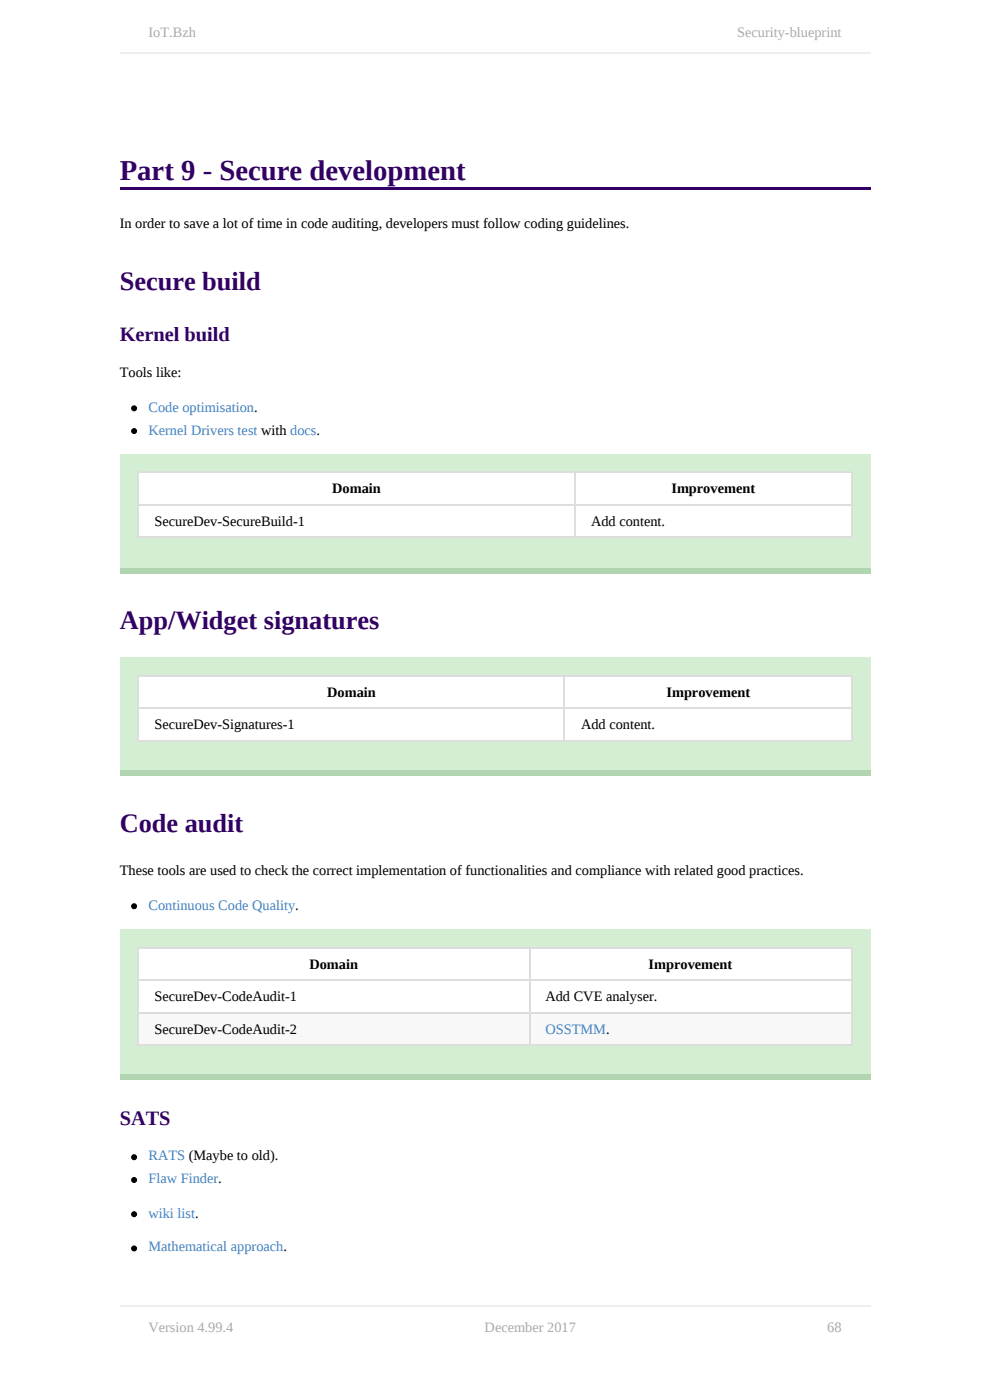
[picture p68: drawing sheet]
<svg xmlns="http://www.w3.org/2000/svg" width="210mm" height="297mm" viewBox="0 0 210 297" stroke-linecap="round" stroke-linejoin="round" font-family="sans-serif">
<defs><g id="words">
<text font-size="6.1" fill="#306" x="25.4" y="38.1">Part 9 - Secure development</text>
<g font-size="5.6" fill="#306">
<text x="25.4" y="61.5">Secure build</text>
<text x="25.4" y="133.4">App/Widget signatures</text>
<text x="25.4" y="176.6">Code audit</text>
</g>
<g font-size="4.3" fill="#306">
<text x="25.4" y="72.4">Kernel build</text>
<text x="25.4" y="238.6">SATS</text>
</g>
<g font-size="3" fill="#aaa">
<text x="31.5" y="7.9">IoT.Bzh</text>
<text x="156.4" y="7.9">Security-blueprint</text>
<text x="31.5" y="282.5">Version 4.99.4</text>
<text x="102.8" y="282.5">December 2017</text>
<text x="175.5" y="282.5">68</text>
</g>
<g font-size="3">
<text x="25.4" y="48.3">In order to save a lot of time in code auditing, developers must follow coding guidelines.</text>
<text x="25.4" y="80">Tools like:</text>
<text x="70.5" y="104.7">Domain</text>
<text x="142.4" y="104.7">Improvement</text>
<text x="32.8" y="111.5">SecureDev-SecureBuild-1</text>
<text x="125.4" y="111.5">Add content.</text>
<text x="69.4" y="147.9">Domain</text>
<text x="141.4" y="147.9">Improvement</text>
<text x="32.8" y="154.7">SecureDev-Signatures-1</text>
<text x="123.3" y="154.7">Add content.</text>
<text x="25.4" y="185.7">These tools are used to check the correct implementation of functionalities and compliance with related good practices.</text>
<text x="65.6" y="205.5">Domain</text>
<text x="137.6" y="205.5">Improvement</text>
<text x="32.8" y="212.4">SecureDev-CodeAudit-1</text>
<text x="115.7" y="212.4">Add CVE analyser.</text>
<text x="32.8" y="219.3">SecureDev-CodeAudit-2</text>
</g>
<g font-size="3" fill="#4183c4">
<text x="31.5" y="87.4">Code optimisation.</text>
<text x="31.5" y="92.2">Kernel Drivers test with docs.</text>
<text x="31.5" y="193.1">Continuous Code Quality.</text>
<text x="115.7" y="219.3">OSSTMM.</text>
<text x="31.5" y="246.2">RATS (Maybe to old).</text>
<text x="31.5" y="251">Flaw Finder.</text>
<text x="31.5" y="258.4">wiki list.</text>
<text x="31.5" y="265.5">Mathematical approach.</text>
</g>
</g></defs>
<path d="M25.4 39.6h159.2v.5h-159.2z" fill="#306"/>
<path d="M25.4 96.3h159.2v25.4h-159.2z" fill="#d3eed2"/>
<path d="M25.4 120.4h159.2v1.3h-159.2z" fill="#b1d5b0"/>
<g fill="#fff">
<path d="M29.2 100.1h92.7v6.9h-92.7z"/>
<path d="M121.9 100.1h58.6v6.9h-58.6z"/>
<path d="M29.2 107h92.7v6.8h-92.7z"/>
<path d="M121.9 107h58.6v6.8h-58.6z"/>
</g>
<path d="M29.2 107.1h151.6M29.2 113.9h151.6M29.2 100.2h151.6M29.3 100.1v14M122 100.1v14M180.7 100.1v14" fill="none" stroke="#ddd" stroke-width=".25"/>
<path d="M25.4 139.5h159.2v25.1h-159.2z" fill="#d3eed2"/>
<path d="M25.4 163.4h159.2v1.2h-159.2z" fill="#b1d5b0"/>
<g fill="#fff">
<path d="M29.2 143.3h90.4v6.9h-90.4z"/>
<path d="M119.6 143.3h60.9v6.9h-60.9z"/>
<path d="M29.2 150.2h90.4v6.8h-90.4z"/>
<path d="M119.6 150.2h60.9v6.8h-60.9z"/>
</g>
<path d="M29.2 150.3h151.6M29.2 157.1h151.6M29.2 143.4h151.6M29.3 143.3v14M119.7 143.3v14M180.7 143.3v14" fill="none" stroke="#ddd" stroke-width=".25"/>
<path d="M25.4 197.2h159.2v32h-159.2z" fill="#d3eed2"/>
<path d="M25.4 227.9h159.2v1.3h-159.2z" fill="#b1d5b0"/>
<g fill="#fff">
<path d="M29.2 201h83v6.8h-83z"/>
<path d="M112.2 201h68.3v6.8h-68.3z"/>
<path d="M29.2 207.8h83v6.9h-83z"/>
<path d="M112.2 207.8h68.3v6.9h-68.3z"/>
</g>
<g fill="#f8f8f8">
<path d="M29.2 214.7h83v6.8h-83z"/>
<path d="M112.2 214.7h68.3v6.8h-68.3z"/>
</g>
<path d="M29.2 214.8h151.6M29.2 208h151.6M29.2 201.1h151.6M29.3 201v20.8M112.4 201v20.8M180.7 201v20.8M29.2 221.7h151.6" fill="none" stroke="#ddd" stroke-width=".25"/>
<g fill="#000" stroke="#000" stroke-width=".25">
<circle cx="28.4" cy="86.6" r=".51"/>
<circle cx="28.4" cy="91.5" r=".51"/>
<circle cx="28.4" cy="192.3" r=".51"/>
<circle cx="28.4" cy="257.6" r=".51"/>
<circle cx="28.4" cy="245.5" r=".51"/>
<circle cx="28.4" cy="250.3" r=".51"/>
<circle cx="28.4" cy="264.9" r=".51"/>
</g>
<path d="M25.4 11.3h159.2M25.4 277.1h159.2" fill="none" stroke="#eee" stroke-width=".25"/>
<use href="#words"/>
</svg>
